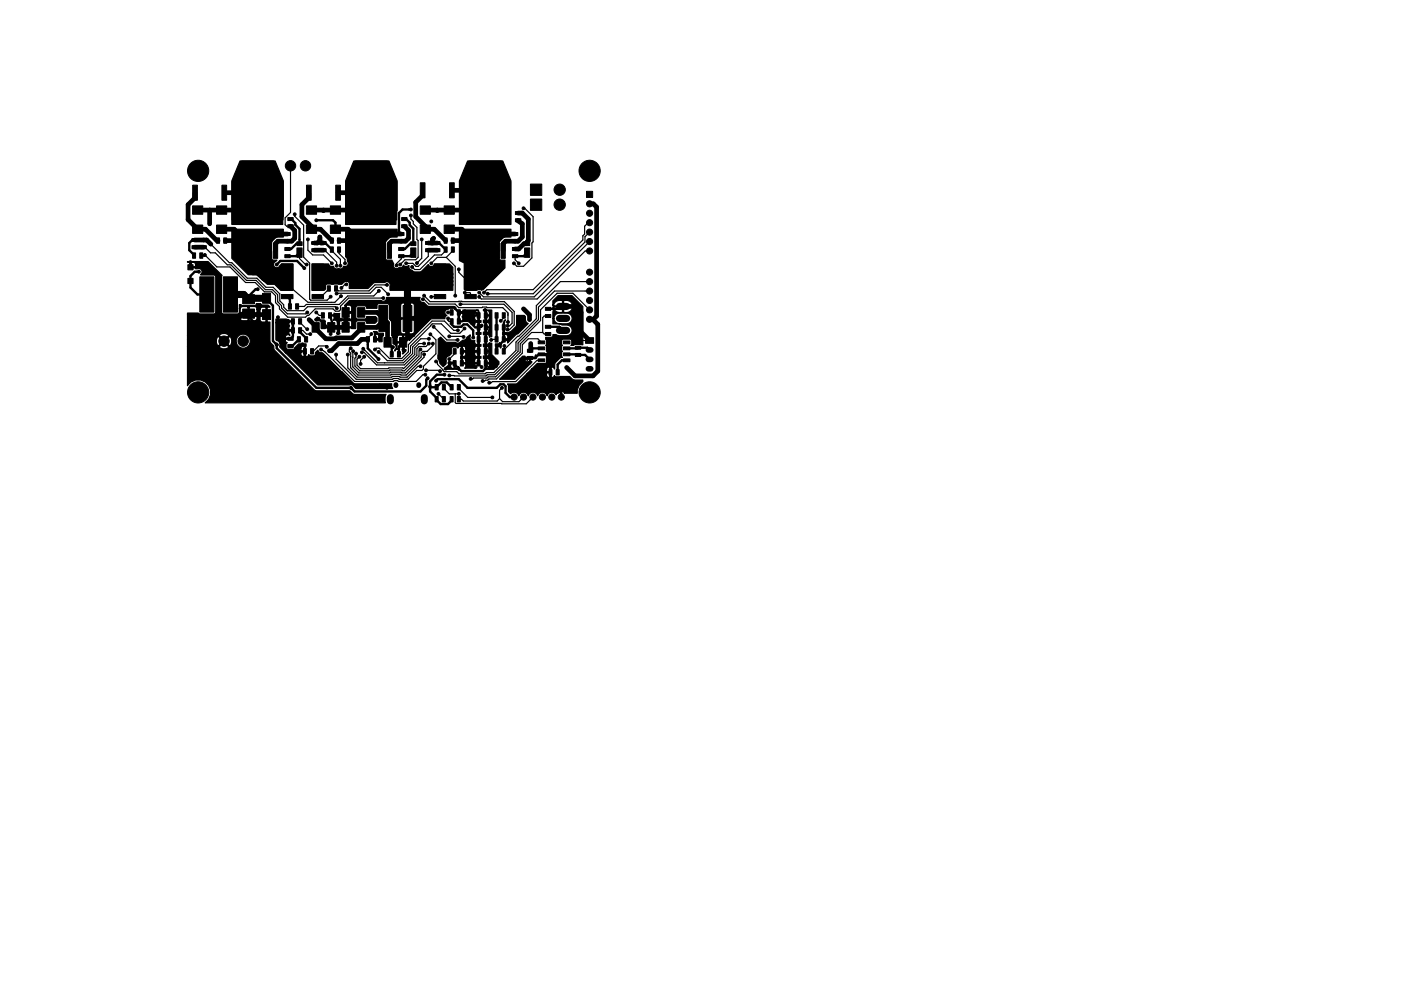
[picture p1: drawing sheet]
<svg xmlns="http://www.w3.org/2000/svg" width="297mm" height="210mm" viewBox="0 0 297 210" stroke-linecap="round" stroke-linejoin="round" font-family="sans-serif">
<g fill="#000" stroke="#000" stroke-width=".21">
<path d="M40.9 39.3h1v3.2h-1zM47 39.3h1v3.2h-1zM49.2 38.5h10.8v8.2h-10.8zM65 39.3h1v3.2h-1zM71.2 39.3h1v3.2h-1zM73.3 38.5h10.8v8.2h-10.8zM89.1 38.8h1v3.2h-1zM95.3 38.8h1v3.2h-1zM97.5 38.5h10.8v8.2h-10.8zM39.8 56.2h1.1v1.1h-1.1zM39.8 59.1h1.1v1.1h-1.1zM40.7 50.6h1.1v.6h-1.1z"/>
<path d="M40.7 52.1h1.1v.7h-1.1zM40.8 53.7h.7v1.1h-.7zM42.4 53.7h.6v1.1h-.6zM42.6 50.6h1.2v.6h-1.2zM42.6 52.1h1.2v.7h-1.2zM40.8 47.7h2.2v1.8h-2.2zM40.8 43.7h2.2v1.8h-2.2zM45.9 50.5h.6v1.1h-.6zM45.9 43.7h2.2v1.8h-2.2zM45.9 47.7h2.2v1.8h-2.2zM47.4 50.5h.7v1.1h-.7zM50.4 51.6h.8v3.2h-.8z"/>
<path d="M51.6 51.6h.9v3.2h-.9zM52.9 51.6h.9v3.2h-.9zM55.4 51.6h.9v3.2h-.9zM56.7 51.6h.9v3.2h-.9zM58 51.6h.9v3.2h-.9zM60.4 52.5h1.1v.6h-1.1zM60.4 54h1.1v.7h-1.1zM60.4 49.3h1.1v.7h-1.1zM60.4 50.9h1.1v.6h-1.1zM61 47.7h1.2v.6h-1.2zM61 46.2h1.2v.6h-1.2zM63 51.3h1v.8h-1z"/>
<path d="M63 52.6h1v2h-1zM66.1 51.2h1.1v.7h-1.1zM66.1 52.8h1.1v.6h-1.1zM65 47.7h2.1v1.8h-2.1zM65 43.7h2.1v1.8h-2.1zM68 51.2h1.2v.7h-1.2zM68 52.8h1.2v.6h-1.2zM70 50.5h.7v1.1h-.7zM70 43.7h2.2v1.8h-2.2zM70 47.7h2.2v1.8h-2.2zM70 52.4h.7v1.1h-.7zM71.6 50.5h.6v1.1h-.6z"/>
<path d="M71.6 52.4h.6v1.1h-.6zM74.5 51.6h.9v3.2h-.9zM75.8 51.6h.8v3.2h-.8zM77 51.6h.9v3.2h-.9zM79.6 51.6h.9v3.2h-.9zM80.8 51.6h.9v3.2h-.9zM82.1 51.6h.9v3.2h-.9zM84.5 52.5h1.2v.6h-1.2zM84.5 54h1.2v.7h-1.2zM84.5 50.9h1.2v.6h-1.2zM84.5 49.3h1.2v.7h-1.2zM85.2 47.7h1.1v.6h-1.1z"/>
<path d="M85.2 46.2h1.1v.6h-1.1zM87.1 51.3h1.1v.8h-1.1zM87.1 52.6h1.1v2h-1.1zM90.2 51.2h1.2v.7h-1.2zM90.2 52.8h1.2v.6h-1.2zM89.1 47.7h2.1v1.8h-2.1zM89.1 43.7h2.1v1.8h-2.1zM92.1 51.2h1.2v.7h-1.2zM92.1 52.8h1.2v.6h-1.2zM94.2 50.5h.6v1.1h-.6zM94.2 43.7h2.1v1.8h-2.1zM94.2 47.7h2.1v1.8h-2.1z"/>
<path d="M94.2 52.4h.6v1.1h-.6zM95.7 50.5h.6v1.1h-.6zM95.7 52.4h.6v1.1h-.6zM98.6 51.6h.9v3.2h-.9zM99.9 51.6h.9v3.2h-.9zM101.2 51.6h.8v3.2h-.8zM103.7 51.6h.9v3.2h-.9zM105 51.6h.9v3.2h-.9zM106.2 51.6h.9v3.2h-.9zM108.6 52.5h1.2v.6h-1.2zM108.6 54h1.2v.7h-1.2zM108.6 49.3h1.2v.7h-1.2z"/>
<path d="M108.6 50.9h1.2v.6h-1.2zM109.3 46.4h1.1v.6h-1.1zM109.3 44.9h1.1v.6h-1.1zM111.2 51.3h1.1v.8h-1.1zM111.2 52.6h1.1v2h-1.1zM112.5 39.1h2.4v2.4h-2.4zM112.5 42.2h2.4v2.4h-2.4zM124.4 40.6h1.2v1.3h-1.2zM42.4 58.7h3v7.5h-3zM47.4 58.7h3v7.5h-3zM51.5 62.5h2.5v2h-2.5zM51.5 65.6h2.5v1.9h-2.5z"/>
<path d="M55.7 62.2h1.7v2.1h-1.7zM55.7 65.7h1.7v2.1h-1.7zM59.7 56h2.4v5.6h-2.4zM59.7 62.5h2.4v.9h-2.4zM61 71.6h1.2v.6h-1.2zM61 73.1h1.2v.6h-1.2zM61.2 64.4h.6v1.2h-.6zM61.8 69.5h.6v1.2h-.6zM61.8 67.6h.6v1.2h-.6zM62.7 64.4h.6v1.2h-.6zM63.1 71.4h.6v1.2h-.6zM63.3 69.5h.6v1.2h-.6z"/>
<path d="M63.3 67.6h.6v1.2h-.6zM64.6 71.4h.6v1.2h-.6zM64.3 74h.7v1.1h-.7zM66.2 56h2.4v5.6h-2.4zM66.2 62.5h2.4v.9h-2.4zM65.8 74h.7v1.1h-.7zM66.2 68.4h1.5v2.1h-1.5zM68.1 66.4h.7v1.1h-.7zM69.4 60.6h.6v1.2h-.6zM69.7 66.4h.6v1.1h-.6zM70.9 60.6h.7v1.2h-.7zM69.5 68.4h1.5v2.1h-1.5z"/>
<path d="M72.5 68.4h1.5v2.1h-1.5zM72.5 65.3h1.5v2h-1.5zM75.8 68.4h1.5v2.1h-1.5zM75.8 65.3h1.5v2h-1.5zM77.7 71.4h.6v1.2h-.6zM79.2 71.4h.6v1.2h-.6zM80.3 64.8h1.9v5.5h-1.9zM81.4 71.6h1.5v2.1h-1.5zM82.7 74.6h.7v1.1h-.7zM84.7 71.6h1.5v2.1h-1.5zM84.3 74.6h.6v1.1h-.6zM85.5 64.8h1.8v5.5h-1.8z"/>
<path d="M92.1 56h2.4v5.6h-2.4zM92.1 62.5h2.4v.9h-2.4zM95.4 65.7h.7v1.2h-.7zM95.4 67.6h.7v1.2h-.7zM96.1 74h.6v1.1h-.6zM96.1 76.5h.6v1.2h-.6zM97 65.7h.6v1.2h-.6zM97 67.6h.6v1.2h-.6zM97.6 74h.6v1.1h-.6zM97.6 76.5h.6v1.2h-.6zM98.5 56h2.5v5.6h-2.5zM98.5 62.5h2.5v.9h-2.5z"/>
<path d="M101.2 76.5h.6v1.2h-.6zM101.2 74h.6v1.1h-.6zM101.2 66.4h.6v1.1h-.6zM101.2 71.4h.6v1.2h-.6zM101.2 68.9h.6v1.1h-.6zM102.7 76.5h.6v1.2h-.6zM102.7 74h.6v1.1h-.6zM102.7 66.4h.6v1.1h-.6zM102.7 71.4h.6v1.2h-.6zM102.7 68.9h.6v1.1h-.6zM105 74h.6v1.1h-.6zM105 71.4h.6v1.2h-.6z"/>
<path d="M105 66.4h.6v1.1h-.6zM105 68.9h.6v1.1h-.6zM106.5 74h.6v1.1h-.6zM106.5 71.4h.6v1.2h-.6zM106.5 66.4h.6v1.1h-.6zM106.5 68.9h.6v1.1h-.6zM111.8 74.1h1.2v.6h-1.2zM111.8 75.6h1.2v.7h-1.2zM114.1 76.1h1.4v.6h-1.4zM114.1 74.9h1.4v.6h-1.4zM114.1 73.6h1.4v.6h-1.4zM114.1 72.3h1.4v.6h-1.4z"/>
<path d="M115.6 65.2h1.2v.6h-1.2zM115.6 66.7h1.2v.7h-1.2zM115.6 70.5h1.2v.7h-1.2zM115.6 69h1.2v.7h-1.2zM116.4 78.4h.6v1.2h-.6zM117.9 78.4h.7v1.2h-.7zM119.4 76.1h1.4v.6h-1.4zM119.4 74.9h1.4v.6h-1.4zM119.4 73.6h1.4v.6h-1.4zM119.4 72.3h1.4v.6h-1.4zM122 75h1.1v.6h-1.1zM122 73.5h1.1v.6h-1.1z"/>
<path d="M124.2 71.6h1.6v1.2h-1.6zM92.3 84.1h.6v1.2h-.6zM92.3 81.6h.6v1.1h-.6zM93.8 84.1h.6v1.2h-.6zM93.8 81.6h.6v1.1h-.6zM95.4 84.1h.7v1.2h-.7zM95.4 81.6h.7v1.1h-.7zM97 84.1h.6v1.2h-.6zM97 81.6h.6v1.1h-.6z"/>
<circle cx="42" cy="36.2" r="2.25"/>
<circle cx="51.3" cy="37.6" r=".3"/>
<circle cx="51.3" cy="36.6" r=".3"/>
<circle cx="51.3" cy="34.5" r=".3"/>
<circle cx="51.3" cy="35.6" r=".3"/>
<circle cx="57.9" cy="35.6" r=".3"/>
<circle cx="57.9" cy="34.5" r=".3"/>
<circle cx="57.9" cy="36.6" r=".3"/>
<circle cx="57.9" cy="37.6" r=".3"/>
<circle cx="61.6" cy="35.2" r="1.1"/>
<circle cx="64.8" cy="35.2" r="1.1"/>
<circle cx="75.4" cy="34.5" r=".3"/>
<circle cx="75.4" cy="37.6" r=".3"/>
<circle cx="75.4" cy="36.6" r=".3"/>
<circle cx="75.4" cy="35.6" r=".3"/>
<circle cx="82" cy="36.6" r=".3"/>
<circle cx="82" cy="37.6" r=".3"/>
<circle cx="82" cy="35.6" r=".3"/>
<circle cx="82" cy="34.5" r=".3"/>
<circle cx="99.6" cy="36.6" r=".3"/>
<circle cx="99.6" cy="35.6" r=".3"/>
<circle cx="99.6" cy="34.5" r=".3"/>
<circle cx="99.6" cy="37.6" r=".3"/>
<circle cx="106.2" cy="35.6" r=".3"/>
<circle cx="106.2" cy="34.5" r=".3"/>
<circle cx="106.2" cy="36.6" r=".3"/>
<circle cx="106.2" cy="37.6" r=".3"/>
<circle cx="125" cy="36.2" r="2.25"/>
<circle cx="40.4" cy="55.6" r=".3"/>
<circle cx="42.2" cy="57.7" r=".3"/>
<circle cx="43.4" cy="54.1" r=".3"/>
<circle cx="44.5" cy="47.5" r=".3"/>
<circle cx="44.7" cy="51.8" r=".3"/>
<circle cx="58.7" cy="56.1" r=".3"/>
<circle cx="62.5" cy="45.5" r=".3"/>
<circle cx="64.5" cy="56.9" r=".3"/>
<circle cx="65" cy="56.1" r=".3"/>
<circle cx="65.3" cy="50.8" r=".3"/>
<circle cx="67.1" cy="46.7" r=".3"/>
<circle cx="67.8" cy="50.3" r=".3"/>
<circle cx="68.6" cy="44.7" r=".3"/>
<circle cx="70.4" cy="55.9" r=".3"/>
<circle cx="71.4" cy="56.4" r=".3"/>
<circle cx="72.2" cy="56.4" r=".3"/>
<circle cx="73.2" cy="55.9" r=".3"/>
<circle cx="84.1" cy="56.3" r=".3"/>
<circle cx="84.8" cy="56.1" r=".3"/>
<circle cx="86.1" cy="55.9" r=".3"/>
<circle cx="87.1" cy="45.7" r=".3"/>
<circle cx="87.1" cy="44.4" r=".3"/>
<circle cx="87.4" cy="56.6" r=".3"/>
<circle cx="88.4" cy="55.8" r=".3"/>
<circle cx="89.4" cy="50.8" r=".3"/>
<circle cx="91.4" cy="55.9" r=".3"/>
<circle cx="91.4" cy="47" r=".3"/>
<circle cx="91.9" cy="50.5" r=".3"/>
<circle cx="92.7" cy="44.7" r=".3"/>
<circle cx="95" cy="57.9" r=".3"/>
<circle cx="95" cy="59.4" r=".3"/>
<circle cx="95" cy="58.7" r=".3"/>
<circle cx="95.8" cy="58.2" r=".3"/>
<circle cx="95.8" cy="59.7" r=".3"/>
<circle cx="95.8" cy="58.9" r=".3"/>
<circle cx="97.3" cy="57.1" r=".3"/>
<circle cx="109" cy="55.9" r=".3"/>
<circle cx="110" cy="55.9" r=".3"/>
<circle cx="111" cy="44.2" r=".3"/>
<circle cx="118.7" cy="43.4" r="1.2"/>
<circle cx="118.7" cy="40.3" r="1.2"/>
<circle cx="125" cy="43.2" r=".65"/>
<circle cx="125" cy="47.2" r=".65"/>
<circle cx="125" cy="51.2" r=".65"/>
<circle cx="125" cy="45.2" r=".65"/>
<circle cx="125" cy="49.2" r=".65"/>
<circle cx="125" cy="53.2" r=".65"/>
<circle cx="125" cy="59.7" r=".65"/>
<circle cx="125" cy="57.7" r=".65"/>
<circle cx="45.7" cy="70.6" r=".3"/>
<circle cx="47.5" cy="72.4" r="1.1"/>
<circle cx="49.3" cy="70.6" r=".3"/>
<circle cx="50.5" cy="67.6" r=".3"/>
<circle cx="51.6" cy="72.4" r="1.1"/>
<circle cx="54.4" cy="68.8" r=".3"/>
<circle cx="54.6" cy="61.4" r=".3"/>
<circle cx="56.4" cy="68.8" r=".3"/>
<circle cx="58.7" cy="73.1" r=".3"/>
<circle cx="58.9" cy="67.3" r=".3"/>
<circle cx="59.2" cy="71.9" r=".3"/>
<circle cx="60.2" cy="70.6" r=".3"/>
<circle cx="62.2" cy="79.8" r=".3"/>
<circle cx="65.1" cy="69.8" r=".3"/>
<circle cx="65.1" cy="66.3" r=".3"/>
<circle cx="65.5" cy="67.8" r=".3"/>
<circle cx="65.8" cy="70.9" r=".3"/>
<circle cx="67.1" cy="67.8" r=".3"/>
<circle cx="67.1" cy="66.3" r=".3"/>
<circle cx="68.1" cy="74.2" r=".3"/>
<circle cx="68.6" cy="68.6" r=".3"/>
<circle cx="69.3" cy="73.6" r=".3"/>
<circle cx="69.3" cy="79.5" r=".3"/>
<circle cx="69.9" cy="74.4" r=".3"/>
<circle cx="70.1" cy="70.9" r=".3"/>
<circle cx="70.1" cy="62.9" r=".3"/>
<circle cx="71.3" cy="75.2" r=".3"/>
<circle cx="71.4" cy="62.3" r=".3"/>
<circle cx="71.4" cy="65.4" r=".3"/>
<circle cx="71.6" cy="79" r=".3"/>
<circle cx="71.7" cy="70.7" r=".3"/>
<circle cx="72.3" cy="62.8" r=".3"/>
<circle cx="72.4" cy="61.1" r=".3"/>
<circle cx="72.4" cy="67.8" r=".3"/>
<circle cx="73.2" cy="67.8" r=".3"/>
<circle cx="73.4" cy="60.3" r=".3"/>
<circle cx="73.7" cy="75.2" r=".3"/>
<circle cx="73.9" cy="67.8" r=".3"/>
<circle cx="74.4" cy="73.9" r=".3"/>
<circle cx="74.7" cy="60.7" r=".3"/>
<circle cx="74.9" cy="74.5" r=".3"/>
<circle cx="74.9" cy="65.8" r=".3"/>
<circle cx="75.5" cy="75" r=".3"/>
<circle cx="76.2" cy="75.7" r=".3"/>
<circle cx="76.5" cy="77.2" r=".3"/>
<circle cx="76.7" cy="74.8" r=".3"/>
<circle cx="77" cy="74" r=".3"/>
<circle cx="77.2" cy="75.7" r=".3"/>
<circle cx="78.7" cy="67.8" r=".3"/>
<circle cx="78.7" cy="70.9" r=".3"/>
<circle cx="79.5" cy="74.2" r=".3"/>
<circle cx="80.3" cy="74.7" r=".3"/>
<circle cx="80.3" cy="76.2" r=".3"/>
<circle cx="80.3" cy="61.7" r=".3"/>
<circle cx="80.5" cy="71.6" r=".3"/>
<circle cx="81.3" cy="63.2" r=".3"/>
<circle cx="82" cy="60.4" r=".3"/>
<circle cx="82.3" cy="62.4" r=".3"/>
<circle cx="83.3" cy="73.7" r=".3"/>
<circle cx="85.6" cy="74.4" r=".3"/>
<circle cx="87.6" cy="71.1" r=".3"/>
<circle cx="88.4" cy="68.8" r=".3"/>
<circle cx="88.4" cy="67.1" r=".3"/>
<circle cx="88.4" cy="65.5" r=".3"/>
<circle cx="89.1" cy="74.1" r=".3"/>
<circle cx="89.2" cy="77.7" r=".3"/>
<circle cx="89.7" cy="63.5" r=".3"/>
<circle cx="89.9" cy="72.9" r=".3"/>
<circle cx="89.9" cy="75.2" r=".3"/>
<circle cx="89.9" cy="62.7" r=".3"/>
<circle cx="90.2" cy="79.5" r=".3"/>
<circle cx="90.3" cy="78.6" r=".3"/>
<circle cx="90.9" cy="72.9" r=".3"/>
<circle cx="90.9" cy="71.9" r=".3"/>
<circle cx="91.2" cy="70.9" r=".3"/>
<circle cx="91.4" cy="63" r=".3"/>
<circle cx="91.8" cy="72.9" r=".3"/>
<circle cx="91.9" cy="69.3" r=".3"/>
<circle cx="92.2" cy="66.5" r=".3"/>
<circle cx="92.5" cy="76.7" r=".3"/>
<circle cx="93.3" cy="78.7" r=".3"/>
<circle cx="94.2" cy="79.5" r=".3"/>
<circle cx="94.5" cy="78.2" r=".3"/>
<circle cx="95" cy="60.2" r=".3"/>
<circle cx="95" cy="61" r=".3"/>
<circle cx="95" cy="67.6" r=".3"/>
<circle cx="95" cy="66.3" r=".3"/>
<circle cx="95.3" cy="74.9" r=".3"/>
<circle cx="95.3" cy="71.4" r=".3"/>
<circle cx="95.3" cy="76.2" r=".3"/>
<circle cx="95.3" cy="77" r=".3"/>
<circle cx="95.3" cy="79.7" r=".3"/>
<circle cx="95.8" cy="73.1" r=".3"/>
<circle cx="95.8" cy="60.4" r=".3"/>
<circle cx="96.5" cy="62.7" r=".3"/>
<circle cx="97" cy="72.1" r=".3"/>
<circle cx="97.1" cy="70.1" r=".3"/>
<circle cx="97.6" cy="64.5" r=".3"/>
<circle cx="98.3" cy="71.5" r=".3"/>
<circle cx="98.5" cy="69.7" r=".3"/>
<circle cx="98.6" cy="62.1" r=".3"/>
<circle cx="98.6" cy="66" r=".3"/>
<circle cx="99.1" cy="74.7" r=".3"/>
<circle cx="99.1" cy="77.2" r=".3"/>
<circle cx="100.3" cy="71.6" r=".3"/>
<circle cx="100.3" cy="72.6" r=".3"/>
<circle cx="100.3" cy="74.7" r=".3"/>
<circle cx="100.3" cy="77.2" r=".3"/>
<circle cx="100.8" cy="77.9" r=".3"/>
<circle cx="101.6" cy="63" r=".3"/>
<circle cx="101.6" cy="62.1" r=".3"/>
<circle cx="102.1" cy="69.1" r=".3"/>
<circle cx="102.1" cy="77.9" r=".3"/>
<circle cx="102.6" cy="62.1" r=".3"/>
<circle cx="102.9" cy="65.8" r=".3"/>
<circle cx="103" cy="70.6" r=".3"/>
<circle cx="103.4" cy="62.3" r=".3"/>
<circle cx="103.6" cy="75.7" r=".3"/>
<circle cx="103.8" cy="78" r=".3"/>
<circle cx="103.9" cy="73.1" r=".3"/>
<circle cx="103.9" cy="70.4" r=".3"/>
<circle cx="104.1" cy="72.1" r=".3"/>
<circle cx="105.2" cy="77.7" r=".3"/>
<circle cx="106.2" cy="68.1" r=".3"/>
<circle cx="106.9" cy="73.4" r=".3"/>
<circle cx="107.6" cy="69.1" r=".3"/>
<circle cx="107.6" cy="69.9" r=".3"/>
<circle cx="107.7" cy="72.1" r=".3"/>
<circle cx="107.7" cy="68.3" r=".3"/>
<circle cx="109" cy="70.4" r=".3"/>
<circle cx="110" cy="67.8" r=".3"/>
<circle cx="110.6" cy="69.1" r=".3"/>
<circle cx="110.7" cy="76.2" r=".3"/>
<circle cx="111" cy="65.5" r=".3"/>
<circle cx="112.3" cy="77" r=".3"/>
<circle cx="112.3" cy="67.8" r=".3"/>
<circle cx="112.5" cy="72.9" r=".3"/>
<circle cx="115.1" cy="78.2" r=".3"/>
<circle cx="115.1" cy="79.8" r=".3"/>
<circle cx="117.3" cy="75.4" r=".3"/>
<circle cx="117.3" cy="73.4" r=".3"/>
<circle cx="120.1" cy="78" r=".3"/>
<circle cx="122.2" cy="70.6" r=".3"/>
<circle cx="122.4" cy="72.1" r=".3"/>
<circle cx="125" cy="65.7" r=".65"/>
<circle cx="125" cy="61.7" r=".65"/>
<circle cx="125" cy="67.7" r=".65"/>
<circle cx="125" cy="63.7" r=".65"/>
<circle cx="42" cy="83.2" r="2.25"/>
<circle cx="64" cy="81.5" r=".3"/>
<circle cx="65.8" cy="83.3" r=".3"/>
<circle cx="67.8" cy="81.3" r=".3"/>
<circle cx="71.9" cy="81.3" r=".3"/>
<circle cx="74.4" cy="82.3" r=".3"/>
<circle cx="75.2" cy="84.8" r=".3"/>
<circle cx="78.5" cy="84.8" r=".3"/>
<circle cx="80.5" cy="81.8" r=".3"/>
<circle cx="82" cy="82.3" r=".3"/>
<circle cx="90.7" cy="80.3" r=".3"/>
<circle cx="91.2" cy="82" r=".3"/>
<circle cx="92.5" cy="80.8" r=".3"/>
<circle cx="93" cy="83.6" r=".3"/>
<circle cx="97.3" cy="83.6" r=".3"/>
<circle cx="99.8" cy="80.4" r=".3"/>
<circle cx="102.3" cy="80.8" r=".3"/>
<circle cx="103.7" cy="81.2" r=".3"/>
<circle cx="104.4" cy="84.3" r=".3"/>
<circle cx="106.4" cy="82.3" r=".3"/>
<circle cx="107.4" cy="80" r=".3"/>
<circle cx="108.2" cy="82.8" r=".3"/>
<circle cx="109" cy="84.2" r=".65"/>
<circle cx="111" cy="84.2" r=".65"/>
<circle cx="113" cy="84.2" r=".65"/>
<circle cx="113" cy="81" r=".3"/>
<circle cx="115" cy="84.2" r=".65"/>
<circle cx="117" cy="84.2" r=".65"/>
<circle cx="119" cy="84.2" r=".65"/>
<circle cx="119.9" cy="81" r=".3"/>
<circle cx="125" cy="83.2" r="2.25"/>
</g>
<path d="M86.4 58.8v8.8M48.9 62.5h2.8l1 1 .2-.2h3.6M118.6 70.1h1.5M118.6 67.6h1.5M118.6 65h1.5M82.8 84.4v.7M90 84.4v.7" fill="none" stroke="#000" stroke-width="1.5"/>
<path d="M124.7 76.2h.6M124.7 74.2h.6M124.7 78.2h.6" fill="none" stroke="#000" stroke-width="1.2"/>
<path d="M83.9 81.6v.2M88.8 81.6v.2" fill="none" stroke="#000" stroke-width="1.1"/>
<g fill="none" stroke="#000" stroke-width=".25">
<path d="M61.6 35.2v9.9l-1.1 1.1v1.5l.3 .3h.8M43.2 52.4h.2l1.2 1.2h1.1l2.5 2.6h.8l3.3 3.3h2l2 2h1.5l1.1 1v1.5l.8 .8v.6l1.2 1.2h3.9l.3-.3M43.4 54.1l2.6 2.5h2.8l3.3 3.3h2l2 2h1.5l.8 .8v1.5l.8 .8v.5l1.8 1.8h3.8l.4-.4h.2l1.4-1.4h3.8l.5 .5h.8l.3-.3v-.7l1.7-1.8h7.4M44.7 51.8l3.9 3.9h.5l3.3 3.3h2.1l1.9 2h1.5l1.4 1.4v1.4l.8 .9v.5l.8 .7h3.5l.8-.8h5.9l.3 .3M60.9 58.8v1.6l4.4 3.7h5.7l1.3-1.3M62.5 45.5v.4l1.9 1.9v6.8l1.2 1.2v7.7l.3 .2h3.5l.7-.8M63.5 53.6v1.3l1.3 1.2h.2M65.3 50.8v2.3l1 1h2.3l1.8 1.8M68.6 53.1h.2l2.6 2.5v.8M70.4 53v.2l1.8 1.8v1.4M71.9 53v.8l1.3 1.2v.9M73.5 58.8l1.2 1.2v.7"/>
<path d="M85.1 54.4v.5l-1 1v.4M87.1 45.7v.8l.5 .5v.5l.8 .8v2.5l.2 .2v3.6l-.5 .5h-2.2l-1.1 1M89.4 50.8v4l-1 1M90.8 53.1v1.3l-2.1 2.1h-.5l-.7-.6h-1.4M94.5 53v.2l-.9 .9h-1.5l-3.1 3.1h-1.1l-.5-.6M94.6 54.6l1.9 1.9v6.2M94.6 54.6h-1.9l-1.3 1.3M95 57.9h.5l.3 .3M95.8 58.9v.8M96 53v.2l-1.4 1.4M97.3 57.1v.7l1 1h1.5M109.2 54.4v.7l.8 .8"/>
<path d="M111 44.2h.3l1.7 1.8v5.3l-.2 .3v3.1l-1.8 1.8h-1.4l-.6-.6M125 59.7h-6.2l-5.1 5.1v2.8l-6.9 6.7v.2l.1-.1v-1M125 49.2l-1 1v1.2l-10.9 10.9h-9.7M125 47.2h-.3l-.7 .8v1.7l-.4 .3v.9l-10.6 10.6h-9.8l-.6 .6M125 51.2l-11.7 11.8h-10.8l-.9-.9M125 53.2h-.9l-10.2 10.2h-11.8l-.5-.4M63.6 70.1h.6l.8 .8h.8M63.6 68.2v.2l1.5 1.4M67.1 66.3l.6 .6h.8M68.1 74.2l.8 .4 6.3 6.3h8.2l.2-.1h.7l.2 .1h3.7l1.5-1.4h.5M69 73.4l.3 .2M69.1 73.4h-1.5l-1.2 1.1h-.2"/>
<path d="M69.3 73.6h.1M69.7 61.2l-1.6 1.7h-.7M70.2 70.5l-.1 .4 .1-.2v-1.2h1l.5 .4v.8M71.4 62.3l7.1-.1 1.3-1.2h1l1.5 1.4M72.4 67.8h.8M73.4 60.3h-.3l-.7 .8M73.7 75.2v2.9l2 1.9h7.3l.2-.1 3.1 .1 2.3-2.3h.6M74.4 75.6h-.1M74.4 73.9l-.3 .3v.4l.3 .3-.1 3.1 1.6 1.6h7l.1-.2 3.1 .2 3.8-3.8v-.6M74.8 75.8h.1M77 74l.3 .3M77.2 75.7l-.7 .7v.8"/>
<path d="M77.3 74.3h.1M78.7 70.9l-.7 .8v.3M80.3 61.7l-1.1 1.1h-5.5l-1.8 1.8h-7l-.4 .4h-1.5M81.5 77h.1M82 60.4h-2.5l-1.3 1.3h-6.4l-.6-.5M88.4 65.5v1.6M89.1 74.1l-.3 .3v1.2l-3.1 3.1h-.3l-.2-.2h-2.5l-.2 .2h-6.2l-1.1-1v-1.7l.3-.2v-.8M89.7 63.5h.2l1 1h5.6l.8 .8h4.9l.1-.1 4.3 .1 1.1 1.1v1.9M89.9 62.7l1.3 1.3h15.7l2.1 2.1v2.8l-1 1h-.4M89.9 72.9h-1.1l-.9 .9v1.4l-2.2 2.2h-5.9l-2.6-2.6h-.5M90.3 78.6h2.8l.2 .1M90.9 72.9l-.6 .6h-1.5l-.4 .5v1.4l-2.8 2.8-.2-.1h-2.9l-.2 .1h-5.8l-.8-.7v-1.3l.5-.5"/>
<path d="M90.9 71.9h-1.7l-1.7 1.7v1.4l-2 2h-5.5l-2.6-2.7M91.2 70.9l1.2 1.2v3l-2.6 2.6v.6l-.3 .3h-1.1l-1.9 1.9h-1.9l-.1-.2h-1.1l-.2 .2h-7.7l-4.2-4.3v-1M91.8 72.9v.4l-1.2 1.3h-1l-.3 .3v.9l-3.4 3.3h-.7l-.2-.1h-2.2l-.1 .1h-6.6l-1.3-1.3 .1-3.3M91.9 69.3l2.8 2.8h2.3M93.3 62.9l-1.9 .1M95 67.6v.4l.2 .2h.6M95 66.3h.8M95.2 71.4h3l.1 .1M96.4 74.5v.6l-1.2 1.1M96.5 62.7h.1M97.1 70.1h-.9l-2-2h-2.6l-5 5v1.5l-1.4 1.5h-2.6l-2.2-2.2h-.6l-.3 .3M97.6 64.5h9.2l1.8 1.8v2.3l-.6 .5h-.4"/>
<path d="M97.9 77.1h1l.2 .1M98.5 69.7l-1 1h-1.9l-2-2h-2l-4.6 4.7v1.4l-1.7 1.7h-3.2l-1.8-1.8M98.6 62.1h1l.2 .1v.7M100.3 72.6l-1 1.1v.7l-.2 .3v-1l-.5-.6h-2.8M100.3 74.7v2.5M101.5 77.1v.1M101.5 77.2l-.7 .7M101.5 77.2l.6 .7M102.1 69.1l-.1 .4h-.5M103 69.5l.9 .9M103.9 73.1l-.3 .3v2.3M105.2 77.7l-.7-.6h-1.5v.2l.8 .7"/>
<path d="M105.3 72h-1l-.2 .1M106.8 72l.1 .1h.8M106.8 66.9v.5l-.6 .7M109 70.4v.5M110 67.8l.6 .6v.7M110.7 76.2h.8l.8 .8M114.8 76.4h-.9l-4.6 4.6h-4.9l-.2 .2h-.5M115.1 78.2l.7 .8h.9v1.1l.9 .9h2.3M115.1 70.5h-2.4l-2.4 2.5v1.7l-5.2 5.3h-1.6l-.3 .2h-2.8l-.2 .2h-.4M115.1 70.5l.3 .4h.8M115.2 72.6h-.4l-.8-.7h-2l-1.3 1.2v1.8l-5.4 5.5h-1.6l-.3 .3-1.1 .1M116.2 67.1h-.8l-.3 .3v3.1"/>
<path d="M122.4 72.1l.1 .1h2.5M125 61.7h-7.4l-3.4 3.5v2.6l-4.8 4.8v1.8l-4.7 4.7h-1.6l-.2 .2h-5.6l-.5-.4h-2.6l-1.4-1.6v-.3l-.3-.3M125 65.7l-3.5-3.5h-3.4l-3.5 3.5v2.3l-4.8 4.8v1.8l-4.9 4.9h-1.6l-.3 .3-7.7-.1M93 83.6l1.1 1.1M94.1 82.2v.2l1.1 1.2h2.1M96.5 83.6v1.8l.2 .2 14.9 .1 1.4-1.5M97.3 82.2v.2l1.9 1.9h5.2M97.9 85.6h.1M105.9 84.6l-.5 .5h-7.2l-.4-.4h-.5M106.4 82.3l-.5 .5v1.8M107.4 80h.3M111 84.2l-1 1h-3.4l-.7-.6"/>
</g>
<g fill="none" stroke="#000" stroke-width=".5">
<path d="M40.4 55.6v1.1M41.3 50.9h-.5l-.7 .7v1.5l1 1.1M42.2 57.7h-.9l-.9 .9v2.4l1.5 1.5h2M43.4 54.1l-.7 .1M58.7 56.1l.7-.7h3.6l1.5 1.5M61.6 46.5h.2l.8 .8v.4l.9 .9v3.1h-.7l-1.1 1.1h-.7M63.5 53.6l-.7 .8h-1.8M66.2 51.6h.5M67.1 46.7h3.5l.5 .5v1.4M68.6 51.6h.4l1.4 1.4M85.7 46.5h.4l.8 .7v.5l.7 .8v3.2h-.6l-1.1 1.1h-.8M87.1 44.4h-1.8l-.7 .8v4l.5 .5"/>
<path d="M87.6 53.6l-.7 .8h-1.8M90.4 51.6h.4M92.7 51.6h.4l1.4 1.4M93.3 58.8v.4l1.7 1.8M95 57.9v.8M95 59.4v.8M111.8 53.6l-.8 .8h-1.8M52.7 66.5v.7l1.7 1.6M54.6 61.4h-.4l-1.5 1.5v.6M56.5 63.3v.2l1.4 1.3v7.5l.8 .8M58.7 72.9v1l8.4 8.4h7.3l.8 .8h14l1.2-1.3v-1.2l.3-.3M58.9 67.3v4.3l.3 .3"/>
<path d="M60.8 63l.7 .5v1.5M62.1 68.2v3.2l-.5 .5h-1.1l-.3 .3v1.7l.8 .8h1.2l1.3 1.2h2v2.3l1.3 1.3h2.5v.3l-1.5 1.5h4.1M62.1 70.1h-1.4l-.5 .5M63.4 72l-1.4 1.4h-.4M63.6 70.1v.4l1.3 1.2v.3M64.6 74.5v1.4M70 66.9l.6 2.2-.4 .4h-.7l-.9-.9M71.6 79h.8l3.3 3.3h6.3M74.9 65.8l-.5 .5h-1.1M78 72v1.9l2.3 2.3M80.5 71.6l-.2 .4h-.8M82.2 72.6l1.1 1.1"/>
<path d="M83.1 73.5v1.7M85.6 74.4v-1.6l-.1-.2-.9 .9v1.7M92.2 65.3v1.2M94.2 79.5h-1.6l-1.4 1.4v2.2l1.4 1.3v.5l.8 .8h1.6l.8-.7v-.3M95.8 68.2v.6l.5 .5h1.5l.5-.5h.8l1.2 1.3v1.5M97.3 66.3h3.5l.7 .6v10.2M97.3 66.3l-.9-1h-6.2l-1.8 1.8M97.3 66.3v1.9M98.6 66l-.3 .3M101.5 74.5h-3.6v2.6M102.9 65.8l.1 .1v12.3l-.6 .5h-4.6l-1.4-1.4-.1-.3h-1v.5l-.8 .7M105.3 66.9v5.1"/>
<path d="M106.8 69.5v2.8l-1.5 1.5v.7M106.8 70.9h2.2M110.6 69.1l-1.8 1.8M114.8 73.9h-1.9l-.5 .5M115.6 75.2l1.1 1.1v4.8M116.2 69.3h2.4l.8 .8M117.3 75.4l-.2-.2h-2.9l-.7 .7h-2.5l-.3 .3M119.4 65l-.5 .5h-2.7M120.1 75.2l4 .1 .9 .9M120.1 73.9l4.4-.1 .5 .4M120.1 76.4h-1l-.9 .9v1.7M64 81.5l1.8 1.8"/>
<path d="M75.2 84.8h3.3M91.2 82l.1 .2h1.3M92.5 80.8l.3-.4h4.5l1.8 1.9h6.2l.8-.8h.7l.4 .4v1.5l.9 .8h.9M92.6 82.1v.1M92.6 82.1l1-1h1.1l1.1 1.1M116.7 81.1l-1.6 1.7h-6.9M116.7 81.1l2.3 2.3v.8"/>
</g>
<g fill="none" stroke="#000" stroke-width="1">
<path d="M51.3 37.6h2l1.3 1.3v3.7M51.3 35.6v1M51.3 34.5h6.6M57.9 35.6v1M75.4 37.6h2.6l.7 .7v4.3M75.4 34.5h6.6M75.4 35.6v1M82 35.6v1M99.6 37.6h2.5l.8 .7v4.3M99.6 34.5h6.6M99.6 35.6v1M106.2 35.6v1"/>
<path d="M41.3 50.9h2.5l.9 .9M41.3 52.4h1.9M41.3 40.9v1.1l-1.4 1.4v3.2l2 2h1.7l2.4 2.4h.2M44.4 44.6v2.9M47 48.6h2.7l1.1 1.2v3.4h6.3v-2.2l1.4-1.3h2.5M47.6 40.9h5.3l1.7 1.7M47.8 51h2.5l.5 .6M54.6 42.6l-2 2h-10.7M60.1 58.8h.8M61.6 48l.9 .9v1.6l-.7 .7h-2.9l-.5 .5v1.5M65.5 40.9v1.1l-1.5 1.4v2.6l2 2v.6h1.9l2.5 2.4M66.7 53.1h1.9"/>
<path d="M67.8 50.3v1l.3 .3h.5M67.8 51l-.5 .6h-.6M68.6 44.6v.1M71.1 48.6h2.7l1.1 1.2v3.4M71.7 40.9h5.3l1.7 1.7M71.9 51h2.5l.5 .6M74.9 53.2h.1M78.7 42.6l-1.9 2h-10.8M85.1 49.7h-2.4l-1.4 1.3v2.2h-6.4M85.7 48l.9 .9v1.6l-.6 .7h-2.9l-.6 .5v1.5M89.6 40.4v1l-1.5 1.5v3.1l2.1 2v.6h1.9l2.4 2.4M90.8 51.6h1.9"/>
<path d="M90.8 53.1h1.9M91.9 50.5l-.2 .3v.8M92.7 44.6v.1M95.2 48.6h2.7l1.2 1.2v3.4h6.3v-2.2l1.4-1.3h2.4M95.8 40.4h4.8l2.3 2.2M96 51h2.6l.5 .6M100.3 58.2l-.5 .6M102.9 42.6l-2 2h-10.7M109.9 45.2h.8l1.3 1.3v4.5l-.2 .3v.4h-.7l-1.1 1.1h-.8M109.9 46.7l.8 .8v2.8l-.8 .9h-2.7l-.5 .5v1.5M125 43.2h.8l.7 .7v23.2l-.7 .6h-.8M56.5 66.7h-3.6l-.2-.2h-1.1l-1.1 1.1v1.7l-1.2 1.3"/>
<path d="M65.5 67.8l1.4 1.4v.5l2.2 2.2h2l.2-.2h3.3l2-2v-.2h3.3l1.3-1.4v-.5l-.2 .2M73.3 66.3v3.2h-3.1M76.6 66.3h3.4l2.2 2.2v4.1M78 72h-1.3l-.9 .9h-4l-1.5 1.5h-.5M88.4 67.1l-.5 .5h-1.5v4.1l-.9 .9M111 65.5l1.3 1.3v1M112.5 72.9v1.4l-.1 .1M119.4 65h2.5l1.3 1.3v4.1l1.8 1.8M125.7 67.7l1 1.1v9.9l-1 1.1h-3.8l-1.8-1.8"/>
</g>
<path d="M52.1 53.2v1.2l1 1v1.5l.5 .5h1.3l1.4 1.4h4.6M76.2 53.2v2.9l-2.7 2.7h-6.1M77 40.9l1.7 1.7M80 53.2v3.6l2 2h11.3M104.1 53.2v3.7l-1.9 1.9h-2.4" fill="none" stroke="#000" stroke-width="2"/>
<circle cx="58.7" cy="73.1" r=".25" fill="#000"/>
<g fill="#000" stroke="#000" stroke-width=".25">
<path d="M50.9 34.2h7.4l1.8 4.2-.1 9.2h-10.9v-9.2zM75 34.2h7.5l1.7 4.2v6.2l-.3 .4v2.6h-10.6v-9.2zM99.1 34.2h7.5l1.7 4.2v9.2h-10.9v-9.2zM39.8 55.5h4.3l3 2.9-.1 .3v7.5l.2 .4h3.3l.2-.2v-.9h.2v.8l.2 .1h1.5v-1.2h.2v1.2h1.5l.2-.1v-.7h.6v.9l.2 .1h1.1v-1.3l-.1-.1h-.7l-.5 .4h-.6l-.1-.3-.3-.3h-1.1l-.2 .2-1.4-.2-.5 .5h-.2v-.9h.4l.4 .3h2.5l.2-.2 .1-.3h1l.4 .3h1.2l.3 .4-.6 .2v2.9l.6 .1v4l.2 .5 .6 .6 .1 .7 8.5 8.6 .5 .2h7.1l.5 .6 .5 .2h6.7a2.26 2.26 0 0 0-.2 1.8h-38.2a2.67 2.67 0 0 0 .4-4.2 2.67 2.67 0 0 0-4.1 .5v-8.2h6.7a1.22 1.22 0 0 0 2 0l-1-1-1 1h-6.7v-1.5h6.1v.7l.2 .5 .2 .1 1-1h.4l1 1 .2-.1 .2-.6h1a1.51 1.51 0 0 0 2.3 .9 1.51 1.51 0 0 0 0-2.5 1.51 1.51 0 0 0-2.3 1v.6h-1a1.17 1.17 0 0 0-.4-1.3l-1 1h-.4l-1-1-.2 .1-.2 .6h-6.1v-.9h6.7l1 1 1-1a1.22 1.22 0 0 0-2 0h-6.7v-4.4h11.1v.8l.3 .4h1.2l.2-.1v-1.2h.2v1.2l.2 .1h1.3l.2-.4v-.6h.6v.9l.5 .4h.7l.1-.1v-1.3l-1.9 .1-.2-.3-14.5 .1v-.4l5.6 .2 .3-.2v-7.8l-.3-.3h-2.9a.74 .74 0 0 0 .3-.9 .74 .74 0 0 0-.9-.4h-.4l-.2-.2-1 .1v-1.1h.2v.8h.8l.2-.5-.5-.5-.7 .2-.5-.2zM49.1 48.6h11v1.7h-1.2a1.78 1.78 0 0 0-1.4 1.4l.1 3.2 .2 .3h.9l-.3 .3a.68 .68 0 0 0-.2 1.1 .68 .68 0 0 0 1.1-.2l.4-.4h2.4v5.6h-2.6l-1.3-1.3h-1.5l-2.3-2h-1.8l-3.5-3.5zM73.3 48.6h10.9v1.7h-1.1a1.78 1.78 0 0 0-1.4 1.4v3.2l.4 .3h1l.4 .7a.71 .71 0 0 0 .1 1 .71 .71 0 0 0 1-.1 .67 .67 0 0 0 .9-.6v.1a.92 .92 0 0 0 1.3 .1 .66 .66 0 0 0 .5 .9l.6 .4h1.3l1.6-1.6a.68 .68 0 0 0 .7 .5 .68 .68 0 0 0 .6-.6h3.2l.7 .7v4.9h-13.3v-.9a.68 .68 0 0 0-.3-.8 .68 .68 0 0 0-.8 0l-2.3 .1-1.3 1.2h-4v-.5a.71 .71 0 0 0-.3-1 .71 .71 0 0 0-.9 .3l-.3 .3h-3.2l-.2 .2-.1 .8-.2 .3h-2.6v-5.6h3.5a.68 .68 0 0 0 1 .5 .7 .7 0 0 0 1.1 .5 .68 .68 0 0 0 1.1-.5 .68 .68 0 0 0 .8-.2 .68 .68 0 0 0 0-.9l-.1-.5-.3-.4zM97.4 48.6h10.9v1.7h-1.1a1.78 1.78 0 0 0-1.4 1.4l.1 3.2 .2 .3h1v1.6l-4.6 4.6-.4 .2a.64 .64 0 0 0-1 0h-2.1l-.6-.2v-5.5l-1-.6zM58.5 67.7h2.2l.6 .1 .1 .3h.9v2.1h-.9l-.1 .6 .2 .4-.2-.2-.6 .1a.38 .38 0 0 0-.1 .6h1.1v.3h-1.1a.41 .41 0 0 0-.1 .5 .41 .41 0 0 0 .4 .2l-.3 .4 .1 .8 .2 .2h1.3l.3-.2h1.3l.1 .5h.6v-.8a.41 .41 0 0 0-.4-.1 .41 .41 0 0 0-.3 .4h-1.3l.8-.9 .5-.1 .2-.1 .9 .2-.1 2.5a.41 .41 0 0 0 .4 .1 .41 .41 0 0 0 .3-.4l.2 .3h.9l.2-.2 .1-.5 .5-.5a.78 .78 0 0 0 .9 .5l6.7 6.6h8.1v.8l.2 .2h-7.9l-.4-.4a.64 .64 0 0 0-.8-.3h-6.9l-6.8-6.9h3.3l.1 .6a.38 .38 0 0 0 .6 .1v-.8l-.7 .1h-3.3l-1.2-1.2a1.24 1.24 0 0 0-.8-1.5v-3.6h2.8l.1 .6-.1 .7 .7 .2v-1.7l-3.5 .2zM79.2 70.3h.7l.1 .3 .3 .1h1v.6l-.3 .3v.9h-.7l-.1-.4h-.8v-1.1h.2v.9l.7-.2v-.6a.38 .38 0 0 0-.7-.1h-.2v-.3zM66.7 67.8l.6-.6 .5 .2 .2 .4 .7 .1 .3 .3-.1 1 .2 .1h2.3l.1-.1v-.9h.5v.9l.1 .1h1.1v-1.2h.2v1.2h1l.2-.1v-.9l-.3-.3-1.9-.1-.4 .4h-.5l-.2-.3-.7-.1 .2-.3-.1-.5h-.9v-.3h.9l.1-.4 1.2 .1 .1 1.1 .3 .2h.6l.2-.1v-1.3h.2v1.3l.1 .1h.6l.5-.4v-.9l-.2-.1h-1.3l.1-1.5h.2v1.3h1l.2-.2v-.8l-.5-.5-1 .1 1-1.1 6.8 .1a.69 .69 0 0 0 .8 0 .69 .69 0 0 0 .3-.7h7.1a.68 .68 0 0 0 0 .8 .68 .68 0 0 0 .8 .2l.7 .8 .3 .1h5.4l.3 .3-.2 .3-.3-.3-.8 .1-.2 .2a.71 .71 0 0 0-.8 .5 .71 .71 0 0 0 .5 .8l-.4 .3-.1 .4-2.9 .1-4.6 4.6-.1-1-.4-.2h-.6l-.1 .1v2.8l.5 .2v.2l-.7 .7h-.1l.1-.2v-.4l-.2-.3 .1-.2v-1.2h-1l-.1 .1v.9l.3 .4a.41 .41 0 0 0-.5-.1 .41 .41 0 0 0-.3 .4v-.3a.74 .74 0 0 0 .3-.8 .74 .74 0 0 0-.7-.5v-1.4h.9v.9l.1 .1h1v-1.3l-.1-.1h-.6l-.4 .4h-.9l-.3-.2v-2.8l-.3-.7h2.2v2.6l.5 .4h.7l.2-.1v-3h.2v3l.2 .1h.7l.4-.2v-2.8l-.1-.1-5 .1-.1-.2-.1-2.9h2.4v2.6l.2 .1h1.2v-3h.2v3h1.2l.1-.1v-2.6l-.2-.3-2.2-.1-.5 .4h-2.4l-.3-.3h-1.9l-.3 .3-.1 .7h-2.2l-.2-.5h-1.8l-.3 .4 .1 2.3 1.8 .1 .3-.1 .1-.4h1.9l.3 .3v.7l-.4 .4h-1.8l-.2-.5h-1.8l-.2 .2-.2 1.4-3.2-.1-.1 .1 .1 1.1h-.7l.1-1.1-.1-.1-3.2 .1-.2-1.5-1-.1zM84.4 75.1l.3-.1v.3h-.2zM95.1 76.9h1.4v1.2a.41 .41 0 0 0 .5 .1 .41 .41 0 0 0 .2-.4l.2 .2v.6l-.6-.3h-2.2l.5-1h.4l.1 .7a.38 .38 0 0 0 .7 .1v-.9l-1.2 .1z"/>
<path d="M97.1 66.2h.9l.1-.4h3.4l.1 2.1 .4 .1v.4l-.4 .1v1.9l.4 .1v.4l-.4 .1v2l.4 .1v.4l-.4 .1v1.9l.4 .1v.4l-.4 .1v1.1h-.8l-.2 .1v.5l.3 .3h-2.4l.3-.3v-.5l-.2-.1h-.7l-.1-1.1h.2v.9h.6l.2-.6h1.8l.2 .6h.5v-.9a.41 .41 0 0 0-.4-.1 .41 .41 0 0 0-.3 .4h-1.8l-.1-.2a.38 .38 0 0 0-.7-.1l-.3-.1 .1-1.3h.2v.8a.41 .41 0 0 0 .5 .1 .41 .41 0 0 0 .3-.4v-.4h1.8l.1 .6a.38 .38 0 0 0 .6 .1v-.8l-.7 .1-2.8-.1v-1.1h.2v.8h.6l.2-.5h1.8l.2 .5h.5v-.8a.41 .41 0 0 0-.4-.1 .41 .41 0 0 0-.3 .4h-1.8l-.1-.2a.38 .38 0 0 0-.7-.1h-.2a.41 .41 0 0 0-.5-.1 .41 .41 0 0 0-.2 .4l-.4-.3-.9 .1-.1 1.3-.5 .5a.88 .88 0 0 0-.6 1.3v.4l-.6 .6-.7-.7-.5-1 .1-4.2 .5-.4 1.1 1.1h2.1l.3 .2h.4l.9-.6a.68 .68 0 0 0 .8-.6l.7-.6v.4a.68 .68 0 0 0 .2 .7 .68 .68 0 0 0 .8 .1v.7a.38 .38 0 0 0 .6 .1v-2l-.3-.1v-.4l.3-.1v-.8h-.6l-.8-.8h.7l.2 .5h.5v-.8a.41 .41 0 0 0-.4-.1 .41 .41 0 0 0-.3 .4h-.7l-.8-.6-1.9 .1v-1.9h.2v1.7l.7-.2-.1-.7h2.6l.1 .6a.38 .38 0 0 0 .6 .1v-.8l-3.3 .1 .1-.7-.1-.1h-.9v-.2h3.5l.2 .6h.5v-.8a.41 .41 0 0 0-.4-.1 .41 .41 0 0 0-.3 .3zM102.5 65.7l1.8 .1v5.7l-.5 .1-.2-.5h-.5v1.8l.3 .1 .3-.3 .6 .1v2.4l1.5 1.6v.5l-1.1 1.1h-2.1l.3-.4v-.8h.2l.1 .9 .4-.1 .2-.3-.2-.5h-.8l.1-1h.2v.8l.7-.2-.1-.5-.3-.2h-.9v-.6h.4v-.8h.2l.1 .9 .4-.1 .2-.3-.2-.5h-.8l.1-1.1h.2v.8l.7-.1-.1-.6-.3-.2-.9 .1v-.6l.4-.1v-1.8l-.4-.1v-.6h.4v-.8h.2l.1 .9 .4-.1 .2-.3-.2-.5h-.8l.1-1h.2v.7h.5l.2-.5-.4-.4-.9 .1v-.6l.4-.1v-.7h.2l.1 .8 .5-.2-.1-.6h-.8l.1-1.1h.2v.8h.5l.2-.5-.4-.4h-.9zM105 73l.7-.1 .3-.2 .3 .4v.5l-.2 .3-.1-.2a.38 .38 0 0 0-.6-.1v1.1h-.2zM106.8 68.1l.4-.2-.3 .6v1.9a1.26 1.26 0 0 0 1.5-.1l1.1-1.2v-2.2h1.7l.2 .3a1.15 1.15 0 0 0 .6 1.4l-4.4 4.2 .1-.5-.2-.2h-.8v-1.1h.2v.9l.8-.2-.1-.6a.38 .38 0 0 0-.7-.1l-.3-.1 .1-2.4zM105.9 80.5l4.3-4.3h1.1l.1 .4 .3 .2 .6-.1v-.6l-2.1 .1 .6-.6h.5l.1 .2h2l.1-.4 .2-.1a.36 .36 0 0 0 .1 .6l-.4 .3-.9-.1v.6l.3 .1-3.7 3.7zM117.2 63.8l1.1-1.1h3l2.3 2.3v8.2l-1.6-.1-.3 .2h-.7l.2-.2v-.8l-.2-.3-1.8 .1-.1 .8 .2 .4-.2 .2v.7l.2 .3-.2 .2v.8l.2 .3-.6 .2-.9 .9-.2 .4v1l-.1-.2a.38 .38 0 0 0-.7-.1v2a.41 .41 0 0 0 .5 .1 .41 .41 0 0 0 .3-.4l.3 .2h2.9a1.35 1.35 0 0 0 1.1 .7h1.7v.4a2.51 2.51 0 0 0-1.2 2.4h-2.7a.89 .89 0 0 0-1.3-.2v.2l-.4 .1-.1 .3a1.02 1.02 0 0 0-1-.6 1.02 1.02 0 0 0-.9 .8 1.03 1.03 0 0 0-1-.8 1.03 1.03 0 0 0-1 .8 1.03 1.03 0 0 0-1-.8 1.03 1.03 0 0 0-1 .8 1.03 1.03 0 0 0-1-.8 1.03 1.03 0 0 0-1 .8 1.02 1.02 0 0 0-1.7-.5l-.5-.4v-1.2l-.2-.4 1.9-.1 2.3-2.2h4.1v.7a.38 .38 0 0 0 .7 .1v-.9l-.7 .1h-4.1l.9-.9h3.2l.1 .6h.6v-.9a.41 .41 0 0 0-.5-.1 .41 .41 0 0 0-.2 .4h-3.2l1.2-1.2 1.9-.1 .1-.3-.1-.8 .2-.5-.1-.1h-1.2v-.2h1.2a.36 .36 0 0 0-.1-.7l.1-.8-.2-.3 .2-.2v-.8l-.2-.3v-.4l1.4-.1 .1-.5h.7a3.5 3.5 0 0 0 2.7 .2 1.14 1.14 0 0 0 .7-1.3 1.14 1.14 0 0 0-1.1-.9h-1.1l-.5-.3h-1.4v-1.1h.2a1.14 1.14 0 0 0 1.2 1.1h1.6a1.14 1.14 0 0 0 1.1-1.1 1.14 1.14 0 0 0-1.1-1.2h-1.6a1.14 1.14 0 0 0-1.2 1.2h-.2v-2.2l.2-.1a1.43 1.43 0 0 0 1.9 1v-1.2h.2v1.2a1.49 1.49 0 0 0 1.9-1l-.1-.2h-3.8l-.3 .2v-.4v-.2l.3 .2h1.8v-1.2h.2v1.2h1.8l.1-.2a1.62 1.62 0 0 0-2.1-1 1.49 1.49 0 0 0-1.9 1h-.2z"/>
</g>
</svg>
